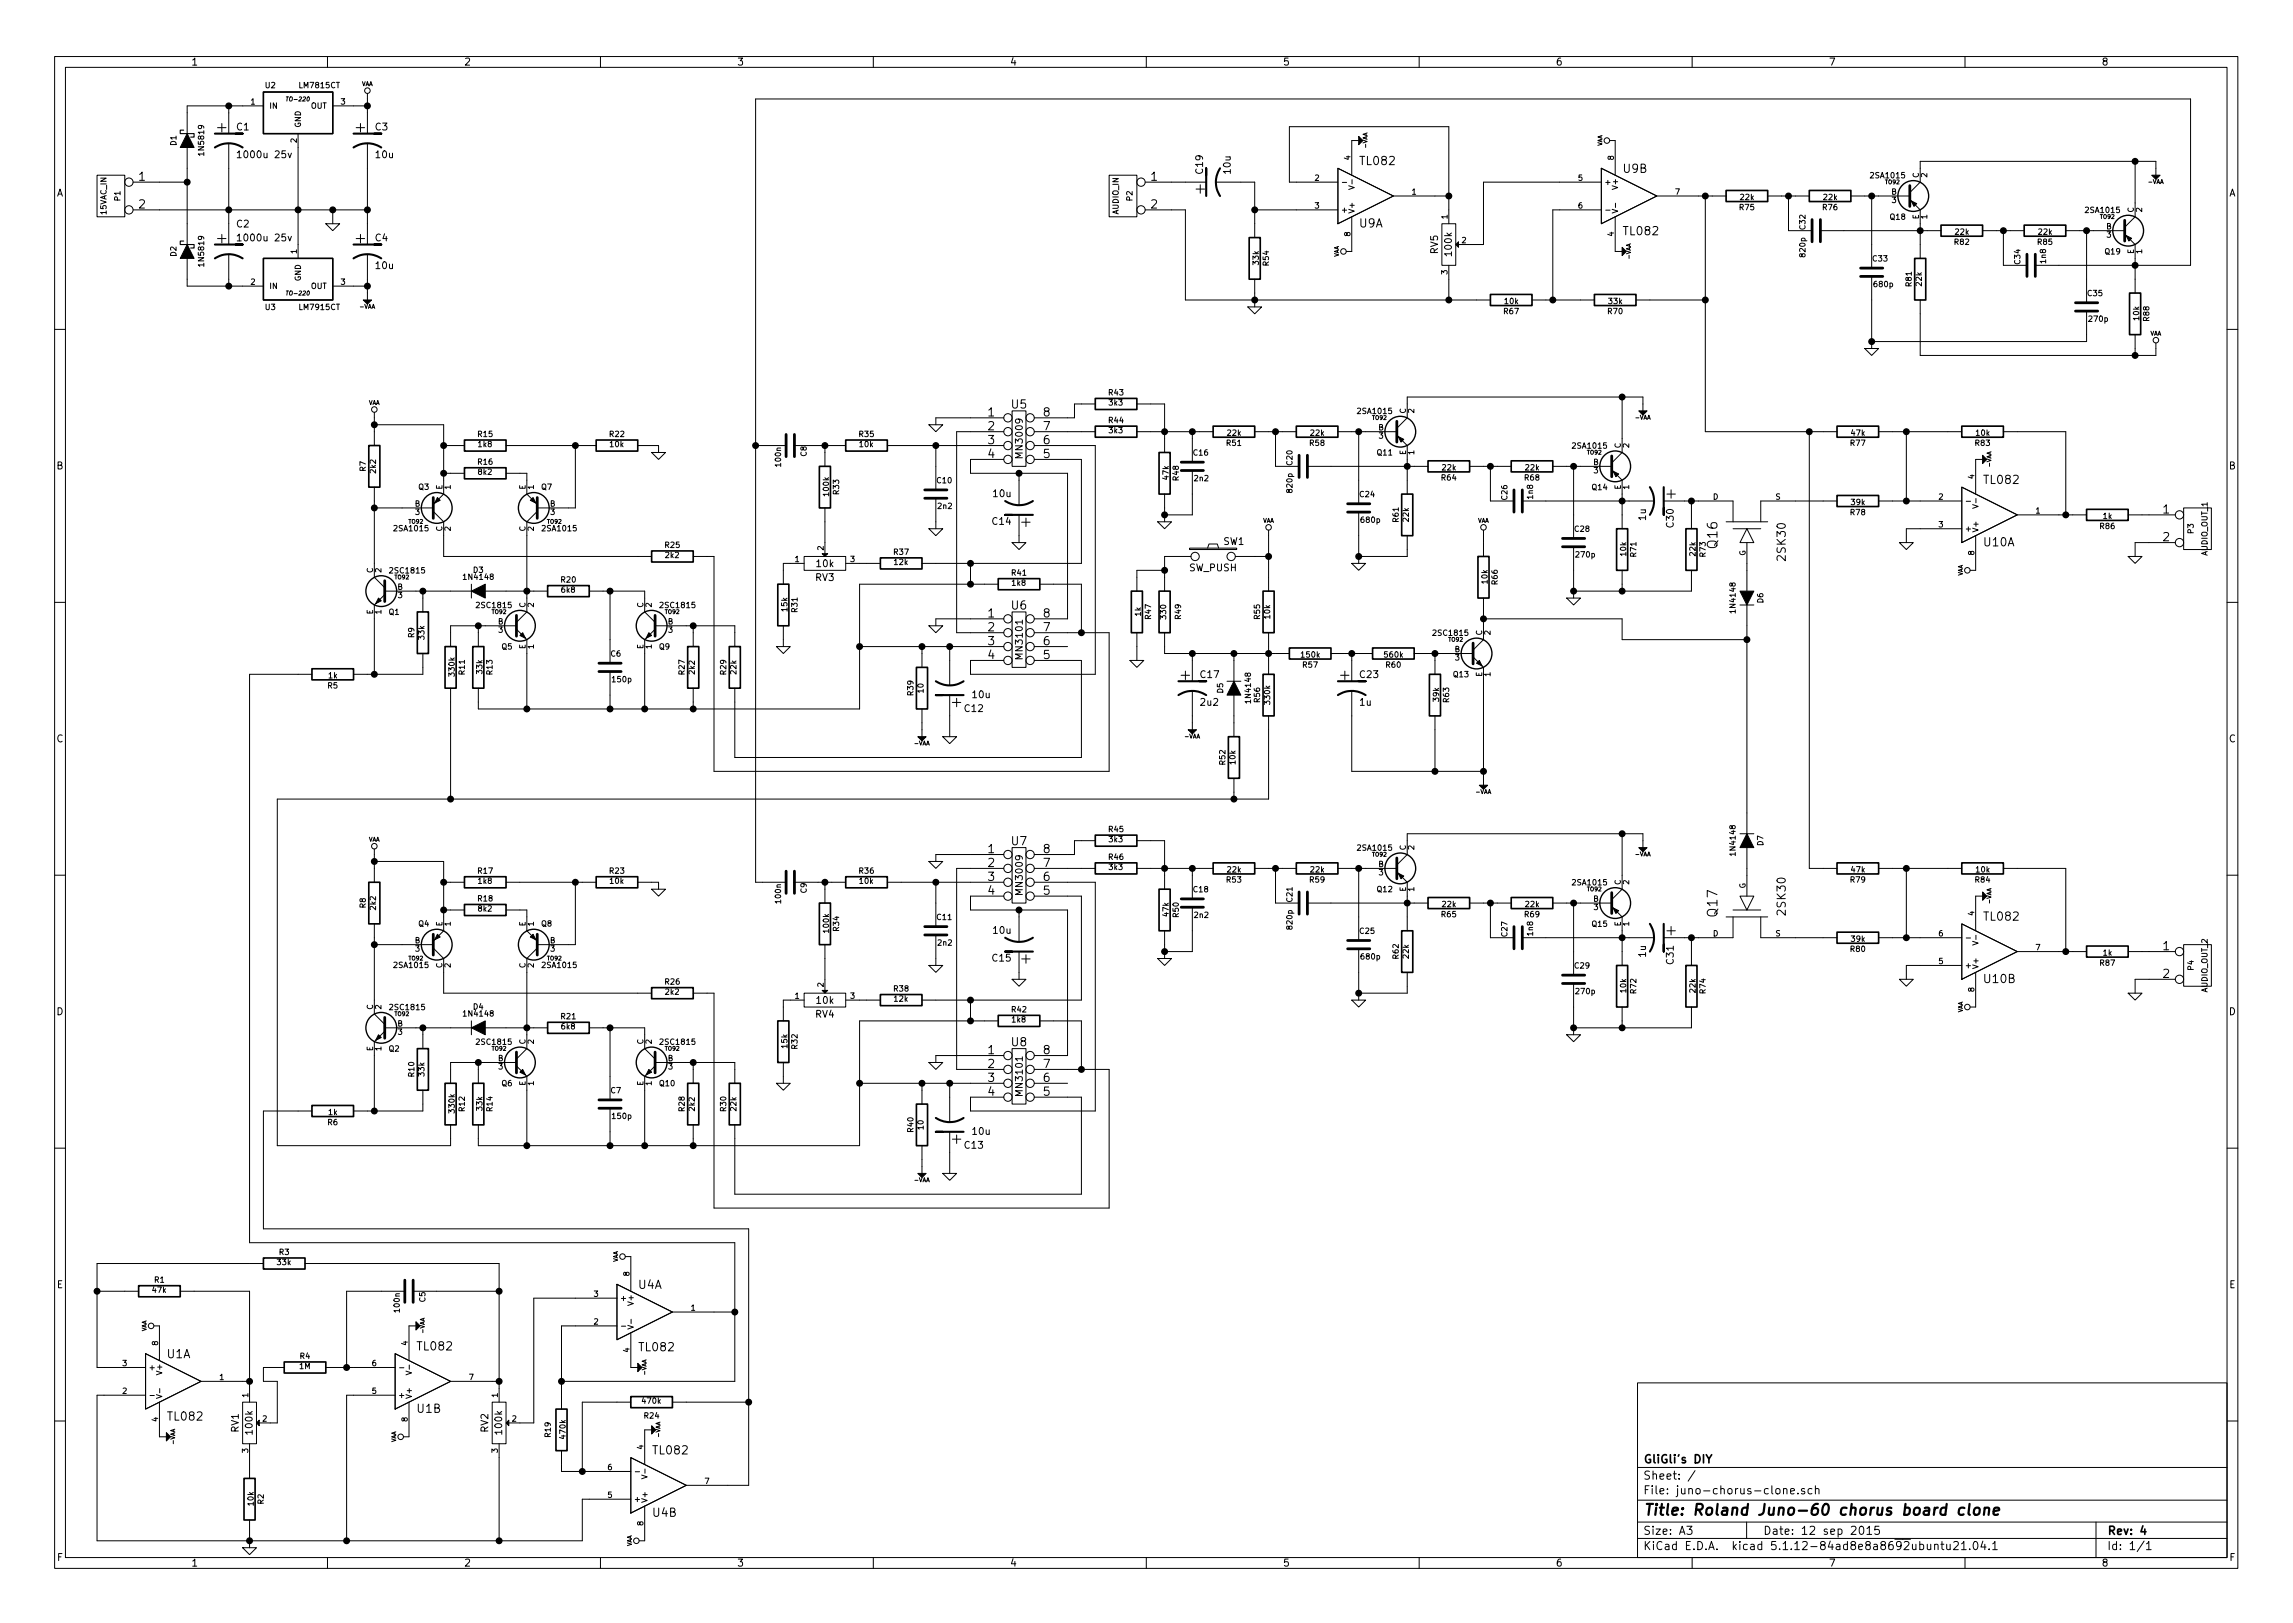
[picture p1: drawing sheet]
<svg xmlns="http://www.w3.org/2000/svg" width="297mm" height="210mm" viewBox="0 0 297 210" stroke-linecap="round" stroke-linejoin="round" font-family="sans-serif">
<defs><g id="words">
<g font-size="2">
<text x="28.2" y="17.2">+</text>
<text x="46.1" y="17.2">+</text>
<text x="156.1" y="25.1" transform="rotate(-90 156.1 25.1)">+</text>
<text x="28.2" y="31.5">+</text>
<text x="46.1" y="31.5">+</text>
<text x="217.1" y="64.6" transform="rotate(-90 217.1 64.6)">+</text>
<text x="132.3" y="68.3">+</text>
<text x="153" y="88.1">+</text>
<text x="173.6" y="88.1">+</text>
<text x="123.3" y="91.6">+</text>
<text x="132.3" y="124.9">+</text>
<text x="217.1" y="121.2" transform="rotate(-90 217.1 121.2)">+</text>
<text x="123.3" y="148.2">+</text>
<text x="212.8" y="196.3">Title: Roland Juno-60 chorus board clone</text>
</g>
<g font-size="1.8">
<text x="222.5" y="71" transform="rotate(-90 222.5 71)">Q16</text>
<text x="222.5" y="118.7" transform="rotate(-90 222.5 118.7)">Q17</text>
</g>
<g font-size="1.5">
<text x="18" y="23.4">1</text>
<text x="149.1" y="23.4">1</text>
<text x="176.3" y="21.4">TL082</text>
<text x="210.3" y="22.4">U9B</text>
<text x="18" y="27">2</text>
<text x="149.1" y="27">2</text>
<text x="176.1" y="29.5">U9A</text>
<text x="210.4" y="30.5">TL082</text>
<text x="128" y="53.9">1</text>
<text x="131.1" y="52.9">U5</text>
<text x="135.2" y="53.9">8</text>
<text x="128" y="55.7">2</text>
<text x="128" y="57.5">3</text>
<text x="128" y="59.3">4</text>
<text x="135.2" y="59.3">5</text>
<text x="135.2" y="57.5">6</text>
<text x="135.2" y="55.7">7</text>
<text x="257.1" y="62.7">TL082</text>
<text x="257" y="70.8">U10A</text>
<text x="280.2" y="66.5">1</text>
<text x="280.2" y="70.1">2</text>
<text x="231.3" y="72.5" transform="rotate(-90 231.3 72.5)">2SK30</text>
<text x="128" y="80">1</text>
<text x="128" y="81.8">2</text>
<text x="128" y="83.6">3</text>
<text x="131.1" y="79">U6</text>
<text x="135.2" y="83.6">6</text>
<text x="135.2" y="81.8">7</text>
<text x="135.2" y="80">8</text>
<text x="128" y="85.4">4</text>
<text x="135.2" y="85.4">5</text>
<text x="128" y="110.5">1</text>
<text x="128" y="112.3">2</text>
<text x="131.1" y="109.5">U7</text>
<text x="135.2" y="112.3">7</text>
<text x="135.2" y="110.5">8</text>
<text x="128" y="114.1">3</text>
<text x="128" y="115.9">4</text>
<text x="135.2" y="115.9">5</text>
<text x="135.2" y="114.1">6</text>
<text x="231.3" y="118.4" transform="rotate(-90 231.3 118.4)">2SK30</text>
<text x="257.1" y="119.3">TL082</text>
<text x="280.2" y="123.1">1</text>
<text x="257.1" y="127.4">U10B</text>
<text x="280.2" y="126.7">2</text>
<text x="128" y="136.6">1</text>
<text x="131.1" y="135.5">U8</text>
<text x="135.2" y="136.6">8</text>
<text x="128" y="138.4">2</text>
<text x="128" y="140.2">3</text>
<text x="128" y="142">4</text>
<text x="135.2" y="142">5</text>
<text x="135.2" y="140.2">6</text>
<text x="135.2" y="138.4">7</text>
<text x="82.7" y="167">U4A</text>
<text x="21.6" y="176">U1A</text>
<text x="54.1" y="174.9">TL082</text>
<text x="82.9" y="175.1">TL082</text>
<text x="21.8" y="184">TL082</text>
<text x="54.1" y="183">U1B</text>
<text x="84.7" y="188.4">TL082</text>
<text x="212.8" y="191.7">Sheet: /</text>
<text x="212.8" y="189.6">GliGli's DIY</text>
<text x="84.6" y="196.5">U4B</text>
<text x="212.8" y="193.6">File: juno-chorus-clone.sch</text>
<text x="212.8" y="200.8">KiCad E.D.A. kicad 5.1.12-84ad8e8a8692ubuntu21.04.1</text>
<text x="212.8" y="198.8">Size: A3</text>
<text x="228.4" y="198.8">Date: 12 sep 2015</text>
<text x="272.9" y="198.8">Rev: 4</text>
<text x="272.9" y="200.8">Id: 1/1</text>
</g>
<g font-size="1.3">
<text x="24.7" y="8.5">1</text>
<text x="60.1" y="8.5">2</text>
<text x="95.5" y="8.5">3</text>
<text x="130.8" y="8.5">4</text>
<text x="166.2" y="8.5">5</text>
<text x="201.5" y="8.5">6</text>
<text x="236.9" y="8.5">7</text>
<text x="272.2" y="8.5">8</text>
<text x="30.7" y="16.9">C1</text>
<text x="48.6" y="16.9">C3</text>
<text x="31.3" y="20.5">1000u 25v</text>
<text x="48.7" y="20.5">10u</text>
<text x="155.8" y="22.5" transform="rotate(-90 155.8 22.5)">C19</text>
<text x="159.4" y="22.5" transform="rotate(-90 159.4 22.5)">10u</text>
<text x="7.3" y="25.4">A</text>
<text x="30.7" y="29.5">C2</text>
<text x="288.7" y="25.4">A</text>
<text x="31.3" y="31.3">1000u 25v</text>
<text x="48.6" y="31.3">C4</text>
<text x="48.7" y="34.9">10u</text>
<text x="186.3" y="32.9" transform="rotate(-90 186.3 32.9)">RV5</text>
<text x="188.1" y="33.1" transform="rotate(-90 188.1 33.1)">100k</text>
<text x="132.5" y="59.2" transform="rotate(-90 132.5 59.2)">MN3009</text>
<text x="7.3" y="60.8">B</text>
<text x="128.7" y="64.4">10u</text>
<text x="288.7" y="60.8">B</text>
<text x="128.6" y="68">C14</text>
<text x="158.5" y="70.6">SW1</text>
<text x="213.2" y="67.4" transform="rotate(-90 213.2 67.4)">1u</text>
<text x="216.8" y="68.3" transform="rotate(-90 216.8 68.3)">C30</text>
<text x="105.7" y="75.3">RV3</text>
<text x="105.8" y="73.5">10k</text>
<text x="154.1" y="74">SW_PUSH</text>
<text x="132.5" y="85.2" transform="rotate(-90 132.5 85.2)">MN3101</text>
<text x="155.6" y="87.8">C17</text>
<text x="176.2" y="87.8">C23</text>
<text x="125" y="92.2">C12</text>
<text x="126" y="90.4">10u</text>
<text x="155.6" y="91.4">2u2</text>
<text x="176.2" y="91.4">1u</text>
<text x="7.3" y="96.2">C</text>
<text x="288.7" y="96.2">C</text>
<text x="132.5" y="115.7" transform="rotate(-90 132.5 115.7)">MN3009</text>
<text x="128.6" y="124.6">C15</text>
<text x="128.7" y="121">10u</text>
<text x="213.2" y="124" transform="rotate(-90 213.2 124)">1u</text>
<text x="216.8" y="124.9" transform="rotate(-90 216.8 124.9)">C31</text>
<text x="7.3" y="131.5">D</text>
<text x="105.7" y="131.8">RV4</text>
<text x="105.8" y="130">10k</text>
<text x="288.7" y="131.5">D</text>
<text x="132.5" y="141.8" transform="rotate(-90 132.5 141.8)">MN3101</text>
<text x="125" y="148.8">C13</text>
<text x="126" y="147">10u</text>
<text x="7.4" y="166.9">E</text>
<text x="288.8" y="166.9">E</text>
<text x="30.9" y="185.5" transform="rotate(-90 30.9 185.5)">RV1</text>
<text x="32.7" y="185.7" transform="rotate(-90 32.7 185.7)">100k</text>
<text x="63.3" y="185.5" transform="rotate(-90 63.3 185.5)">RV2</text>
<text x="65.1" y="185.7" transform="rotate(-90 65.1 185.7)">100k</text>
<text x="7.4" y="202.2">F</text>
<text x="24.7" y="202.9">1</text>
<text x="60.1" y="202.9">2</text>
<text x="95.5" y="202.9">3</text>
<text x="130.8" y="202.9">4</text>
<text x="166.2" y="202.9">5</text>
<text x="201.5" y="202.9">6</text>
<text x="236.9" y="202.9">7</text>
<text x="272.2" y="202.9">8</text>
<text x="288.8" y="202.2">F</text>
</g>
<g font-size="1">
<text x="34.4" y="11.4">U2</text>
<text x="38.9" y="11.4">LM7815CT</text>
<text x="32.5" y="13.5">1</text>
<text x="34.8" y="14.1">IN</text>
<text x="39" y="16.6" transform="rotate(-90 39 16.6)">GND</text>
<text x="40.3" y="14.1">OUT</text>
<text x="44.2" y="13.5">3</text>
<text x="22.8" y="18.8" transform="rotate(-90 22.8 18.8)">D1</text>
<text x="26.4" y="20" transform="rotate(-90 26.4 20)">1N5819</text>
<text x="38.4" y="18.5" transform="rotate(-90 38.4 18.5)">2</text>
<text x="170.4" y="23.4">2</text>
<text x="174.9" y="20.7" transform="rotate(-90 174.9 20.7)">4</text>
<text x="204.5" y="23.4">5</text>
<text x="207.8" y="24">+</text>
<text x="209.1" y="20.7" transform="rotate(-90 209.1 20.7)">8</text>
<text x="242.4" y="23.1">2SA1015</text>
<text x="248.6" y="23.1" transform="rotate(-90 248.6 23.1)">C</text>
<text x="249.6" y="23" transform="rotate(-90 249.6 23)">2</text>
<text x="13.8" y="27.8" transform="rotate(-90 13.8 27.8)">15VAC_IN</text>
<text x="15.6" y="26" transform="rotate(-90 15.6 26)">P1</text>
<text x="144.9" y="27.8" transform="rotate(-90 144.9 27.8)">AUDIO_IN</text>
<text x="146.7" y="26" transform="rotate(-90 146.7 26)">P2</text>
<text x="170.4" y="27">3</text>
<text x="173.7" y="27.5">+</text>
<text x="175.5" y="27.7" transform="rotate(-90 175.5 27.7)">V+</text>
<text x="182.9" y="25.2">1</text>
<text x="187.5" y="28.4" transform="rotate(-90 187.5 28.4)">1</text>
<text x="204.5" y="27">6</text>
<text x="209.6" y="24.3" transform="rotate(-90 209.6 24.3)">V+</text>
<text x="217" y="25.2">7</text>
<text x="225.4" y="27.2">R75</text>
<text x="225.5" y="25.9">22k</text>
<text x="233.9" y="29.7" transform="rotate(-90 233.9 29.7)">C32</text>
<text x="236.2" y="27.2">R76</text>
<text x="236.3" y="25.9">22k</text>
<text x="244.9" y="28.5">Q18</text>
<text x="245" y="25.2">B</text>
<text x="245.1" y="26.3">3</text>
<text x="248.6" y="28.4" transform="rotate(-90 248.6 28.4)">E</text>
<text x="249.6" y="28.4" transform="rotate(-90 249.6 28.4)">1</text>
<text x="270.3" y="27.6">2SA1015</text>
<text x="272.8" y="29.7">B</text>
<text x="276.4" y="27.5" transform="rotate(-90 276.4 27.5)">C</text>
<text x="277.5" y="27.5" transform="rotate(-90 277.5 27.5)">2</text>
<text x="22.8" y="33.2" transform="rotate(-90 22.8 33.2)">D2</text>
<text x="26.4" y="34.3" transform="rotate(-90 26.4 34.3)">1N5819</text>
<text x="38.4" y="32.8" transform="rotate(-90 38.4 32.8)">1</text>
<text x="163.1" y="34.3" transform="rotate(-90 163.1 34.3)">33k</text>
<text x="164.4" y="34.4" transform="rotate(-90 164.4 34.4)">R54</text>
<text x="174.9" y="30.6" transform="rotate(-90 174.9 30.6)">8</text>
<text x="187.5" y="35.5" transform="rotate(-90 187.5 35.5)">3</text>
<text x="189.4" y="31.5">2</text>
<text x="209.1" y="30.6" transform="rotate(-90 209.1 30.6)">4</text>
<text x="233.9" y="33.2" transform="rotate(-90 233.9 33.2)">820p</text>
<text x="242.6" y="33.9">C33</text>
<text x="253.2" y="31.7">R82</text>
<text x="253.3" y="30.4">22k</text>
<text x="261.7" y="34.2" transform="rotate(-90 261.7 34.2)">C34</text>
<text x="264" y="31.7">R85</text>
<text x="264.1" y="30.4">22k</text>
<text x="265" y="34.1" transform="rotate(-90 265 34.1)">1n8</text>
<text x="272.7" y="33">Q19</text>
<text x="272.9" y="30.8">3</text>
<text x="276.4" y="32.9" transform="rotate(-90 276.4 32.9)">E</text>
<text x="277.5" y="32.8" transform="rotate(-90 277.5 32.8)">1</text>
<text x="32.5" y="36.9">2</text>
<text x="34.4" y="40.2">U3</text>
<text x="34.8" y="37.4">IN</text>
<text x="38.9" y="40.2">LM7915CT</text>
<text x="39" y="36.4" transform="rotate(-90 39 36.4)">GND</text>
<text x="40.3" y="37.4">OUT</text>
<text x="44.2" y="36.9">3</text>
<text x="194.8" y="40.7">R67</text>
<text x="195" y="39.4">10k</text>
<text x="208.3" y="40.7">R70</text>
<text x="208.4" y="39.4">33k</text>
<text x="242.8" y="37.2">680p</text>
<text x="247.6" y="37.1" transform="rotate(-90 247.6 37.1)">R81</text>
<text x="248.9" y="37" transform="rotate(-90 248.9 37)">22k</text>
<text x="270.5" y="38.4">C35</text>
<text x="270.7" y="41.7">270p</text>
<text x="277.1" y="41.4" transform="rotate(-90 277.1 41.4)">10k</text>
<text x="278.4" y="41.6" transform="rotate(-90 278.4 41.6)">R88</text>
<text x="143.7" y="51.2">R43</text>
<text x="143.7" y="52.5">3k3</text>
<text x="176" y="53.6">2SA1015</text>
<text x="182.1" y="53.6" transform="rotate(-90 182.1 53.6)">C</text>
<text x="183.2" y="53.5" transform="rotate(-90 183.2 53.5)">2</text>
<text x="61.9" y="56.6">R15</text>
<text x="62" y="57.9">1k8</text>
<text x="79" y="56.6">R22</text>
<text x="79.1" y="57.9">10k</text>
<text x="104.5" y="59.1" transform="rotate(-90 104.5 59.1)">C8</text>
<text x="111.3" y="56.6">R35</text>
<text x="111.4" y="57.9">10k</text>
<text x="143.7" y="54.8">R44</text>
<text x="143.7" y="56.1">3k3</text>
<text x="154.6" y="59">C16</text>
<text x="158.9" y="57.8">R51</text>
<text x="159" y="56.4">22k</text>
<text x="169.7" y="57.8">R58</text>
<text x="169.8" y="56.4">22k</text>
<text x="178.5" y="59">Q11</text>
<text x="178.6" y="55.7">B</text>
<text x="178.6" y="56.8">3</text>
<text x="182.1" y="58.9" transform="rotate(-90 182.1 58.9)">E</text>
<text x="183.2" y="58.9" transform="rotate(-90 183.2 58.9)">1</text>
<text x="203.8" y="58.1">2SA1015</text>
<text x="210" y="58.1" transform="rotate(-90 210 58.1)">C</text>
<text x="211" y="58" transform="rotate(-90 211 58)">2</text>
<text x="239.7" y="57.8">R77</text>
<text x="239.9" y="56.4">47k</text>
<text x="255.9" y="57.8">R83</text>
<text x="256" y="56.4">10k</text>
<text x="47.4" y="61" transform="rotate(-90 47.4 61)">R7</text>
<text x="48.7" y="61.3" transform="rotate(-90 48.7 61.3)">2k2</text>
<text x="53.7" y="65.6">B</text>
<text x="54.2" y="63.4">Q3</text>
<text x="57.3" y="63.4" transform="rotate(-90 57.3 63.4)">E</text>
<text x="58.4" y="63.4" transform="rotate(-90 58.4 63.4)">1</text>
<text x="61.9" y="60.2">R16</text>
<text x="62" y="61.5">8k2</text>
<text x="68.1" y="63.4" transform="rotate(-90 68.1 63.4)">E</text>
<text x="69.1" y="63.4" transform="rotate(-90 69.1 63.4)">1</text>
<text x="70.2" y="63.4">Q7</text>
<text x="71.2" y="65.6">B</text>
<text x="101.2" y="60.4" transform="rotate(-90 101.2 60.4)">100n</text>
<text x="107.4" y="64.2" transform="rotate(-90 107.4 64.2)">100k</text>
<text x="108.7" y="64" transform="rotate(-90 108.7 64)">R33</text>
<text x="121.4" y="62.6">C10</text>
<text x="121.5" y="65.9">2n2</text>
<text x="151.4" y="62.1" transform="rotate(-90 151.4 62.1)">47k</text>
<text x="152.7" y="62.2" transform="rotate(-90 152.7 62.2)">R48</text>
<text x="154.8" y="62.3">2n2</text>
<text x="167.4" y="63.7" transform="rotate(-90 167.4 63.7)">820p</text>
<text x="167.4" y="60.2" transform="rotate(-90 167.4 60.2)">C20</text>
<text x="176.2" y="64.4">C24</text>
<text x="186.8" y="62.2">R64</text>
<text x="186.9" y="60.9">22k</text>
<text x="195.3" y="64.7" transform="rotate(-90 195.3 64.7)">C26</text>
<text x="197.5" y="62.2">R68</text>
<text x="197.7" y="60.9">22k</text>
<text x="198.6" y="64.6" transform="rotate(-90 198.6 64.6)">1n8</text>
<text x="206.3" y="63.5">Q14</text>
<text x="206.4" y="60.2">B</text>
<text x="206.5" y="61.3">3</text>
<text x="210" y="63.4" transform="rotate(-90 210 63.4)">E</text>
<text x="211" y="63.4" transform="rotate(-90 211 63.4)">1</text>
<text x="221.9" y="64.7">D</text>
<text x="230" y="64.7">S</text>
<text x="239.9" y="65.4">39k</text>
<text x="251.2" y="64.7">2</text>
<text x="255.8" y="62" transform="rotate(-90 255.8 62)">4</text>
<text x="51.2" y="68.8">2SA1015</text>
<text x="53.8" y="66.7">3</text>
<text x="57.3" y="68.9" transform="rotate(-90 57.3 68.9)">C</text>
<text x="58.4" y="68.8" transform="rotate(-90 58.4 68.8)">2</text>
<text x="68.1" y="68.9" transform="rotate(-90 68.1 68.9)">C</text>
<text x="69.1" y="68.8" transform="rotate(-90 69.1 68.8)">2</text>
<text x="70.4" y="68.8">2SA1015</text>
<text x="71.3" y="66.7">3</text>
<text x="86.2" y="71">R25</text>
<text x="106.7" y="71.3" transform="rotate(-90 106.7 71.3)">2</text>
<text x="115.8" y="71.9">R37</text>
<text x="176.4" y="67.7">680p</text>
<text x="181.2" y="67.6" transform="rotate(-90 181.2 67.6)">R61</text>
<text x="182.5" y="67.5" transform="rotate(-90 182.5 67.5)">22k</text>
<text x="204" y="68.9">C28</text>
<text x="210.7" y="72" transform="rotate(-90 210.7 72)">10k</text>
<text x="219.6" y="72" transform="rotate(-90 219.6 72)">22k</text>
<text x="239.7" y="66.7">R78</text>
<text x="251.2" y="68.3">3</text>
<text x="254.5" y="68.9">+</text>
<text x="255.8" y="71.9" transform="rotate(-90 255.8 71.9)">8</text>
<text x="256.3" y="69" transform="rotate(-90 256.3 69)">V+</text>
<text x="263.7" y="66.5">1</text>
<text x="272.1" y="68.5">R86</text>
<text x="272.5" y="67.2">1k</text>
<text x="284.2" y="69.1" transform="rotate(-90 284.2 69.1)">P3</text>
<text x="286" y="72" transform="rotate(-90 286 72)">AUDIO_OUT_1</text>
<text x="48.3" y="74.2" transform="rotate(-90 48.3 74.2)">C</text>
<text x="49.4" y="74.2" transform="rotate(-90 49.4 74.2)">2</text>
<text x="50.7" y="74.3">2SC1815</text>
<text x="51.5" y="76.4">B</text>
<text x="51.6" y="77.5">3</text>
<text x="60.2" y="75.1">1N4148</text>
<text x="61.3" y="74.2">D3</text>
<text x="72.7" y="75.5">R20</text>
<text x="72.8" y="76.8">6k8</text>
<text x="86.2" y="72.3">2k2</text>
<text x="103" y="72.8">1</text>
<text x="110.2" y="72.8">3</text>
<text x="115.9" y="73.2">12k</text>
<text x="131.1" y="74.6">R41</text>
<text x="131.1" y="75.9">1k8</text>
<text x="192.7" y="75.6" transform="rotate(-90 192.7 75.6)">10k</text>
<text x="194" y="75.7" transform="rotate(-90 194 75.7)">R66</text>
<text x="204.2" y="72.2">270p</text>
<text x="212" y="72.1" transform="rotate(-90 212 72.1)">R71</text>
<text x="220.9" y="72.1" transform="rotate(-90 220.9 72.1)">R73</text>
<text x="226.1" y="72" transform="rotate(-90 226.1 72)">G</text>
<text x="48.3" y="79.6" transform="rotate(-90 48.3 79.6)">E</text>
<text x="49.4" y="79.5" transform="rotate(-90 49.4 79.5)">1</text>
<text x="50.4" y="79.6">Q1</text>
<text x="53.7" y="82.6" transform="rotate(-90 53.7 82.6)">R9</text>
<text x="55" y="82.8" transform="rotate(-90 55 82.8)">33k</text>
<text x="61.9" y="78.8">2SC1815</text>
<text x="64.5" y="80.9">B</text>
<text x="64.6" y="82">3</text>
<text x="68.1" y="78.7" transform="rotate(-90 68.1 78.7)">C</text>
<text x="69.1" y="78.6" transform="rotate(-90 69.1 78.6)">2</text>
<text x="83.3" y="78.7" transform="rotate(-90 83.3 78.7)">C</text>
<text x="84.4" y="78.6" transform="rotate(-90 84.4 78.6)">2</text>
<text x="85.7" y="78.8">2SC1815</text>
<text x="86.5" y="80.9">B</text>
<text x="86.6" y="82">3</text>
<text x="102" y="79.2" transform="rotate(-90 102 79.2)">15k</text>
<text x="103.3" y="79.3" transform="rotate(-90 103.3 79.3)">R31</text>
<text x="147.8" y="79.8" transform="rotate(-90 147.8 79.8)">1k</text>
<text x="149.1" y="80.2" transform="rotate(-90 149.1 80.2)">R47</text>
<text x="151.1" y="80.1" transform="rotate(-90 151.1 80.1)">330</text>
<text x="153" y="80.2" transform="rotate(-90 153 80.2)">R49</text>
<text x="163.2" y="80.2" transform="rotate(-90 163.2 80.2)">R55</text>
<text x="164.5" y="80.1" transform="rotate(-90 164.5 80.1)">10k</text>
<text x="185.8" y="82.4">2SC1815</text>
<text x="192" y="82.3" transform="rotate(-90 192 82.3)">C</text>
<text x="193.1" y="82.2" transform="rotate(-90 193.1 82.2)">2</text>
<text x="224.8" y="79.2" transform="rotate(-90 224.8 79.2)">1N4148</text>
<text x="228.4" y="78.1" transform="rotate(-90 228.4 78.1)">D6</text>
<text x="42.5" y="89.2">R5</text>
<text x="42.6" y="87.9">1k</text>
<text x="58.9" y="87.5" transform="rotate(-90 58.9 87.5)">330k</text>
<text x="60.2" y="87.4" transform="rotate(-90 60.2 87.4)">R11</text>
<text x="62.5" y="87.2" transform="rotate(-90 62.5 87.2)">33k</text>
<text x="63.8" y="87.4" transform="rotate(-90 63.8 87.4)">R13</text>
<text x="65" y="84.1">Q5</text>
<text x="68.1" y="84.1" transform="rotate(-90 68.1 84.1)">E</text>
<text x="69.1" y="84" transform="rotate(-90 69.1 84)">1</text>
<text x="79.1" y="85.1">C6</text>
<text x="79.4" y="88.4">150p</text>
<text x="83.3" y="84.1" transform="rotate(-90 83.3 84.1)">E</text>
<text x="84.4" y="84" transform="rotate(-90 84.4 84)">1</text>
<text x="85.4" y="84.1">Q9</text>
<text x="88.7" y="87.4" transform="rotate(-90 88.7 87.4)">R27</text>
<text x="90" y="87.3" transform="rotate(-90 90 87.3)">2k2</text>
<text x="94.1" y="87.4" transform="rotate(-90 94.1 87.4)">R29</text>
<text x="95.4" y="87.3" transform="rotate(-90 95.4 87.3)">22k</text>
<text x="119.6" y="89.7" transform="rotate(-90 119.6 89.7)">10</text>
<text x="158.4" y="89.8" transform="rotate(-90 158.4 89.8)">D5</text>
<text x="168.6" y="85.2">150k</text>
<text x="168.8" y="86.5">R57</text>
<text x="179.4" y="85.2">560k</text>
<text x="179.6" y="86.5">R60</text>
<text x="188.3" y="87.7">Q13</text>
<text x="188.4" y="84.5">B</text>
<text x="188.5" y="85.6">3</text>
<text x="192" y="87.7" transform="rotate(-90 192 87.7)">E</text>
<text x="193.1" y="87.6" transform="rotate(-90 193.1 87.6)">1</text>
<text x="118.3" y="90.1" transform="rotate(-90 118.3 90.1)">R39</text>
<text x="162" y="90.9" transform="rotate(-90 162 90.9)">1N4148</text>
<text x="163.2" y="91" transform="rotate(-90 163.2 91)">R56</text>
<text x="164.5" y="91.2" transform="rotate(-90 164.5 91.2)">330k</text>
<text x="186.4" y="90.8" transform="rotate(-90 186.4 90.8)">39k</text>
<text x="187.7" y="91" transform="rotate(-90 187.7 91)">R63</text>
<text x="158.7" y="99" transform="rotate(-90 158.7 99)">R52</text>
<text x="160" y="99" transform="rotate(-90 160 99)">10k</text>
<text x="143.7" y="107.8">R45</text>
<text x="61.9" y="113.2">R17</text>
<text x="79" y="113.2">R23</text>
<text x="111.3" y="113.2">R36</text>
<text x="143.7" y="111.4">R46</text>
<text x="143.7" y="109.1">3k3</text>
<text x="143.7" y="112.7">3k3</text>
<text x="159" y="113">22k</text>
<text x="169.8" y="113">22k</text>
<text x="176" y="110.2">2SA1015</text>
<text x="178.6" y="112.3">B</text>
<text x="178.6" y="113.4">3</text>
<text x="182.1" y="110.2" transform="rotate(-90 182.1 110.2)">C</text>
<text x="183.2" y="110.1" transform="rotate(-90 183.2 110.1)">2</text>
<text x="224.8" y="110.6" transform="rotate(-90 224.8 110.6)">1N4148</text>
<text x="228.4" y="109.5" transform="rotate(-90 228.4 109.5)">D7</text>
<text x="239.9" y="113">47k</text>
<text x="256" y="113">10k</text>
<text x="47.4" y="117.6" transform="rotate(-90 47.4 117.6)">R8</text>
<text x="48.7" y="117.8" transform="rotate(-90 48.7 117.8)">2k2</text>
<text x="58.4" y="120" transform="rotate(-90 58.4 120)">1</text>
<text x="61.9" y="116.8">R18</text>
<text x="62" y="118.1">8k2</text>
<text x="62" y="114.5">1k8</text>
<text x="69.1" y="120" transform="rotate(-90 69.1 120)">1</text>
<text x="79.1" y="114.5">10k</text>
<text x="101.2" y="116.9" transform="rotate(-90 101.2 116.9)">100n</text>
<text x="104.5" y="115.7" transform="rotate(-90 104.5 115.7)">C9</text>
<text x="111.4" y="114.5">10k</text>
<text x="121.4" y="119.2">C11</text>
<text x="151.4" y="118.7" transform="rotate(-90 151.4 118.7)">47k</text>
<text x="152.7" y="118.8" transform="rotate(-90 152.7 118.8)">R50</text>
<text x="154.6" y="115.6">C18</text>
<text x="154.8" y="118.9">2n2</text>
<text x="158.9" y="114.3">R53</text>
<text x="167.4" y="116.8" transform="rotate(-90 167.4 116.8)">C21</text>
<text x="169.7" y="114.3">R59</text>
<text x="178.5" y="115.6">Q12</text>
<text x="182.1" y="115.5" transform="rotate(-90 182.1 115.5)">E</text>
<text x="183.2" y="115.5" transform="rotate(-90 183.2 115.5)">1</text>
<text x="186.8" y="118.8">R65</text>
<text x="186.9" y="117.5">22k</text>
<text x="197.5" y="118.8">R69</text>
<text x="197.7" y="117.5">22k</text>
<text x="203.8" y="114.7">2SA1015</text>
<text x="206.4" y="116.8">B</text>
<text x="206.5" y="117.9">3</text>
<text x="210" y="114.7" transform="rotate(-90 210 114.7)">C</text>
<text x="211" y="120" transform="rotate(-90 211 120)">1</text>
<text x="211" y="114.6" transform="rotate(-90 211 114.6)">2</text>
<text x="226.1" y="115.1" transform="rotate(-90 226.1 115.1)">G</text>
<text x="239.7" y="114.3">R79</text>
<text x="255.8" y="118.6" transform="rotate(-90 255.8 118.6)">4</text>
<text x="255.9" y="114.3">R84</text>
<text x="51.2" y="125.4">2SA1015</text>
<text x="53.7" y="122.2">B</text>
<text x="53.8" y="123.3">3</text>
<text x="54.2" y="120">Q4</text>
<text x="57.3" y="125.4" transform="rotate(-90 57.3 125.4)">C</text>
<text x="57.3" y="120" transform="rotate(-90 57.3 120)">E</text>
<text x="58.4" y="125.3" transform="rotate(-90 58.4 125.3)">2</text>
<text x="68.1" y="125.4" transform="rotate(-90 68.1 125.4)">C</text>
<text x="68.1" y="120" transform="rotate(-90 68.1 120)">E</text>
<text x="69.1" y="125.3" transform="rotate(-90 69.1 125.3)">2</text>
<text x="70.2" y="120">Q8</text>
<text x="70.4" y="125.4">2SA1015</text>
<text x="71.2" y="122.2">B</text>
<text x="71.3" y="123.3">3</text>
<text x="107.4" y="120.8" transform="rotate(-90 107.4 120.8)">100k</text>
<text x="108.7" y="120.6" transform="rotate(-90 108.7 120.6)">R34</text>
<text x="121.5" y="122.5">2n2</text>
<text x="167.4" y="120.3" transform="rotate(-90 167.4 120.3)">820p</text>
<text x="176.2" y="121">C25</text>
<text x="176.4" y="124.3">680p</text>
<text x="181.2" y="124.2" transform="rotate(-90 181.2 124.2)">R62</text>
<text x="182.5" y="124.1" transform="rotate(-90 182.5 124.1)">22k</text>
<text x="195.3" y="121.3" transform="rotate(-90 195.3 121.3)">C27</text>
<text x="198.6" y="121.2" transform="rotate(-90 198.6 121.2)">1n8</text>
<text x="204" y="125.5">C29</text>
<text x="206.3" y="120.1">Q15</text>
<text x="210" y="120" transform="rotate(-90 210 120)">E</text>
<text x="221.9" y="121.3">D</text>
<text x="230" y="121.3">S</text>
<text x="239.7" y="123.3">R80</text>
<text x="239.9" y="122">39k</text>
<text x="251.2" y="124.9">5</text>
<text x="251.2" y="121.3">6</text>
<text x="254.5" y="125.4">+</text>
<text x="256.3" y="125.6" transform="rotate(-90 256.3 125.6)">V+</text>
<text x="263.7" y="123.1">7</text>
<text x="272.1" y="125.1">R87</text>
<text x="272.5" y="123.8">1k</text>
<text x="284.2" y="125.7" transform="rotate(-90 284.2 125.7)">P4</text>
<text x="48.3" y="130.8" transform="rotate(-90 48.3 130.8)">C</text>
<text x="49.4" y="130.7" transform="rotate(-90 49.4 130.7)">2</text>
<text x="50.7" y="130.9">2SC1815</text>
<text x="60.2" y="131.7">1N4148</text>
<text x="61.3" y="130.8">D4</text>
<text x="86.2" y="127.5">R26</text>
<text x="86.2" y="128.9">2k2</text>
<text x="103" y="129.4">1</text>
<text x="106.7" y="127.9" transform="rotate(-90 106.7 127.9)">2</text>
<text x="110.2" y="129.4">3</text>
<text x="115.8" y="128.4">R38</text>
<text x="115.9" y="129.8">12k</text>
<text x="131.1" y="131.1">R42</text>
<text x="204.2" y="128.8">270p</text>
<text x="210.7" y="128.6" transform="rotate(-90 210.7 128.6)">10k</text>
<text x="212" y="128.7" transform="rotate(-90 212 128.7)">R72</text>
<text x="219.6" y="128.6" transform="rotate(-90 219.6 128.6)">22k</text>
<text x="220.9" y="128.7" transform="rotate(-90 220.9 128.7)">R74</text>
<text x="255.8" y="128.5" transform="rotate(-90 255.8 128.5)">8</text>
<text x="286" y="128.6" transform="rotate(-90 286 128.6)">AUDIO_OUT_2</text>
<text x="48.3" y="136.2" transform="rotate(-90 48.3 136.2)">E</text>
<text x="49.4" y="136.1" transform="rotate(-90 49.4 136.1)">1</text>
<text x="50.4" y="136.2">Q2</text>
<text x="51.5" y="133">B</text>
<text x="51.6" y="134.1">3</text>
<text x="61.9" y="135.3">2SC1815</text>
<text x="64.5" y="137.5">B</text>
<text x="68.1" y="135.3" transform="rotate(-90 68.1 135.3)">C</text>
<text x="69.1" y="135.2" transform="rotate(-90 69.1 135.2)">2</text>
<text x="72.7" y="132">R21</text>
<text x="72.8" y="133.4">6k8</text>
<text x="83.3" y="135.3" transform="rotate(-90 83.3 135.3)">C</text>
<text x="84.4" y="135.2" transform="rotate(-90 84.4 135.2)">2</text>
<text x="85.7" y="135.3">2SC1815</text>
<text x="86.5" y="137.5">B</text>
<text x="102" y="135.7" transform="rotate(-90 102 135.7)">15k</text>
<text x="103.3" y="135.9" transform="rotate(-90 103.3 135.9)">R32</text>
<text x="131.1" y="132.5">1k8</text>
<text x="53.7" y="139.5" transform="rotate(-90 53.7 139.5)">R10</text>
<text x="55" y="139.4" transform="rotate(-90 55 139.4)">33k</text>
<text x="60.2" y="143.9" transform="rotate(-90 60.2 143.9)">R12</text>
<text x="62.5" y="143.8" transform="rotate(-90 62.5 143.8)">33k</text>
<text x="63.8" y="143.9" transform="rotate(-90 63.8 143.9)">R14</text>
<text x="64.6" y="138.5">3</text>
<text x="65" y="140.7">Q6</text>
<text x="68.1" y="140.7" transform="rotate(-90 68.1 140.7)">E</text>
<text x="69.1" y="140.6" transform="rotate(-90 69.1 140.6)">1</text>
<text x="79.1" y="141.6">C7</text>
<text x="83.3" y="140.7" transform="rotate(-90 83.3 140.7)">E</text>
<text x="84.4" y="140.6" transform="rotate(-90 84.4 140.6)">1</text>
<text x="85.5" y="140.7">Q10</text>
<text x="86.6" y="138.5">3</text>
<text x="88.7" y="143.9" transform="rotate(-90 88.7 143.9)">R28</text>
<text x="90" y="143.9" transform="rotate(-90 90 143.9)">2k2</text>
<text x="94.1" y="143.9" transform="rotate(-90 94.1 143.9)">R30</text>
<text x="95.4" y="143.9" transform="rotate(-90 95.4 143.9)">22k</text>
<text x="42.5" y="145.8">R6</text>
<text x="42.6" y="144.4">1k</text>
<text x="58.9" y="144.1" transform="rotate(-90 58.9 144.1)">330k</text>
<text x="79.4" y="145">150p</text>
<text x="118.3" y="146.6" transform="rotate(-90 118.3 146.6)">R40</text>
<text x="119.6" y="146.3" transform="rotate(-90 119.6 146.3)">10</text>
<text x="19.8" y="167.5">47k</text>
<text x="20" y="166.2">R1</text>
<text x="36" y="163.9">33k</text>
<text x="36.2" y="162.6">R3</text>
<text x="77" y="168">3</text>
<text x="81.5" y="165.3" transform="rotate(-90 81.5 165.3)">8</text>
<text x="51.8" y="169.9" transform="rotate(-90 51.8 169.9)">100n</text>
<text x="55.1" y="168.7" transform="rotate(-90 55.1 168.7)">C5</text>
<text x="77" y="171.6">2</text>
<text x="80.3" y="168.5">+</text>
<text x="82.1" y="168.9" transform="rotate(-90 82.1 168.9)">V+</text>
<text x="89.5" y="169.8">1</text>
<text x="15.9" y="177">3</text>
<text x="19.2" y="177.5">+</text>
<text x="20.5" y="174.3" transform="rotate(-90 20.5 174.3)">8</text>
<text x="21" y="177.9" transform="rotate(-90 21 177.9)">V+</text>
<text x="28.5" y="178.8">1</text>
<text x="38.8" y="177.4">1M</text>
<text x="38.9" y="176">R4</text>
<text x="48.2" y="177">6</text>
<text x="52.8" y="174.3" transform="rotate(-90 52.8 174.3)">4</text>
<text x="60.8" y="178.8">7</text>
<text x="81.5" y="175.2" transform="rotate(-90 81.5 175.2)">4</text>
<text x="15.9" y="180.6">2</text>
<text x="20.5" y="184.2" transform="rotate(-90 20.5 184.2)">4</text>
<text x="32.1" y="181" transform="rotate(-90 32.1 181)">1</text>
<text x="34" y="184.2">2</text>
<text x="48.2" y="180.6">5</text>
<text x="51.5" y="181.1">+</text>
<text x="52.8" y="184.2" transform="rotate(-90 52.8 184.2)">8</text>
<text x="53.3" y="181.3" transform="rotate(-90 53.3 181.3)">V+</text>
<text x="64.5" y="181" transform="rotate(-90 64.5 181)">1</text>
<text x="66.4" y="184.2">2</text>
<text x="83.3" y="181.8">470k</text>
<text x="83.5" y="183.8">R24</text>
<text x="32.1" y="188.2" transform="rotate(-90 32.1 188.2)">3</text>
<text x="64.5" y="188.2" transform="rotate(-90 64.5 188.2)">3</text>
<text x="71.3" y="186.2" transform="rotate(-90 71.3 186.2)">R19</text>
<text x="73.3" y="186.3" transform="rotate(-90 73.3 186.3)">470k</text>
<text x="78.8" y="190.4">6</text>
<text x="83.3" y="187.8" transform="rotate(-90 83.3 187.8)">4</text>
<text x="32.8" y="195" transform="rotate(-90 32.8 195)">10k</text>
<text x="34.2" y="194.8" transform="rotate(-90 34.2 194.8)">R2</text>
<text x="78.8" y="194">5</text>
<text x="82.1" y="194.6">+</text>
<text x="83.3" y="197.6" transform="rotate(-90 83.3 197.6)">8</text>
<text x="83.9" y="194.8" transform="rotate(-90 83.9 194.8)">V+</text>
<text x="91.3" y="192.2">7</text>
</g>
<g font-size=".8">
<text x="46.8" y="11.2">VAA</text>
<text x="37.3" y="13.1">TO-220</text>
<text x="177.1" y="19.1" transform="rotate(-90 177.1 19.1)">-VAA</text>
<text x="207.6" y="19" transform="rotate(-90 207.6 19)">VAA</text>
<text x="278.3" y="23.8">-VAA</text>
<text x="173.4" y="33.4" transform="rotate(-90 173.4 33.4)">VAA</text>
<text x="211.3" y="33.5" transform="rotate(-90 211.3 33.5)">-VAA</text>
<text x="37.3" y="38.3">TO-220</text>
<text x="46.7" y="40">-VAA</text>
<text x="278.5" y="43.5">VAA</text>
<text x="47.7" y="52.5">VAA</text>
<text x="211.9" y="54.4">-VAA</text>
<text x="258" y="60.4" transform="rotate(-90 258 60.4)">-VAA</text>
<text x="163.5" y="67.7">VAA</text>
<text x="191.4" y="67.7">VAA</text>
<text x="254.3" y="74.7" transform="rotate(-90 254.3 74.7)">VAA</text>
<text x="153.5" y="95.7">-VAA</text>
<text x="118.5" y="96.6">-VAA</text>
<text x="191.2" y="102.9">-VAA</text>
<text x="47.7" y="109">VAA</text>
<text x="211.9" y="110.9">-VAA</text>
<text x="258" y="117" transform="rotate(-90 258 117)">-VAA</text>
<text x="254.3" y="131.2" transform="rotate(-90 254.3 131.2)">VAA</text>
<text x="118.5" y="153.1">-VAA</text>
<text x="80" y="163.6" transform="rotate(-90 80 163.6)">VAA</text>
<text x="19" y="172.6" transform="rotate(-90 19 172.6)">VAA</text>
<text x="55" y="172.7" transform="rotate(-90 55 172.7)">-VAA</text>
<text x="83.7" y="178.1" transform="rotate(-90 83.7 178.1)">-VAA</text>
<text x="22.7" y="187.1" transform="rotate(-90 22.7 187.1)">-VAA</text>
<text x="51.3" y="186.9" transform="rotate(-90 51.3 186.9)">VAA</text>
<text x="85.5" y="186.1" transform="rotate(-90 85.5 186.1)">-VAA</text>
<text x="81.8" y="200.4" transform="rotate(-90 81.8 200.4)">VAA</text>
</g>
<g font-size=".7">
<text x="244.3" y="23.8">TO92</text>
<text x="272.1" y="28.3">TO92</text>
<text x="177.8" y="54.4">TO92</text>
<text x="205.6" y="58.9">TO92</text>
<text x="53" y="67.8">TO92</text>
<text x="70.9" y="67.8">TO92</text>
<text x="51.2" y="75">TO92</text>
<text x="63.8" y="79.5">TO92</text>
<text x="86.2" y="79.5">TO92</text>
<text x="187.7" y="83.1">TO92</text>
<text x="177.8" y="111">TO92</text>
<text x="205.6" y="115.4">TO92</text>
<text x="53" y="124.4">TO92</text>
<text x="70.9" y="124.4">TO92</text>
<text x="51.2" y="131.6">TO92</text>
<text x="63.8" y="136.1">TO92</text>
<text x="86.2" y="136.1">TO92</text>
</g>
</g></defs>
<g fill="none" stroke="#000" stroke-width=".13">
<path d="M7.1 7.3h282.8v195.9h-282.8zM8.5 8.7h280v193.1h-280zM24.2 19.1v12.6M29.6 13.7v3.6M29.6 18.6v13.1M30.7 19.8l.3-.3v.9M34.1 13.7h-9.9v3.6M37.1 12.6h.3M37.2 12.6v.5M37.3 19.8l.2 .6 .3-.6M38.6 17.3v16.2M42.4 7.3v1.4"/>
<path d="M43.1 13.7h4.5M47.6 12.1v5.2M47.6 18.6v13.1M77.8 7.3v1.4M113.1 7.3v1.4M148.5 7.3v1.4M176 18.2h-.9v4.5M183.8 7.3v1.4M208.5 18.2h.7v4.5M219.2 7.3v1.4M254.5 7.3v1.4M12.6 22.7h3.6v5.4h-3.6z"/>
<path d="M17.2 23.6h7M17.2 27.2h30.4M24.2 33.5v3.6h9.9M29.6 32.9v4.2M30.7 30.6l.3-.3v.9M30.7 20.4h.6M30.7 31.2h.6M37.1 37.7h.3M37.2 37.7v.5M37.3 30.6l.2 .6 .3-.6M42.2 29h1.8l-.9 .9zM43.1 37.1h4.5"/>
<path d="M43.1 27.2v1.8M47.6 32.9v6M143.7 22.7h3.6v5.4h-3.6zM148.4 23.6h7.9M148.4 27.2h5.2v11.7h39.5M157.5 23.6h5v7.2M161.6 39.8h1.8l-.9 .9zM162.5 27.2h10.8M162.5 36.2v3.6M173.3 21.8l7.2 3.6-7.2 3.6zM173.3 23.6h-6.3v-7.2h20.7v12.6M173.9 23.6h.5"/>
<path d="M174.7 24.1l.7 .2-.7 .2M175.1 28.1v4.5h-.7M175.1 23.3v.5M180.5 25.4h7.2M186.8 29h1.8v5.4h-1.8zM187.7 34.4v4.5M198.5 38.9h8M207.4 21.8l7.2 3.6-7.2 3.6zM207.4 23.6h-15.2v8.1h-3.3M207.4 27.2h-6.2v11.7M208 27.2h.6M208.8 27.1l.8 .3-.8 .2"/>
<path d="M209.2 28.1v4.5h.9M209.3 26.3v.6M211.9 38.9h9M214.6 25.4h9M220.9 25.4v30.5h17.1M229 25.4h5.4M231.7 25.4v4.5h3M235.8 29.9h15.6M239.8 25.4h7.6M242.5 25.4v9.3M242.5 35.8v9.3M247.4 25.8l1.3 1.4v6.3"/>
<path d="M248.7 38.9v7.1h30.6v-1.6M256.8 29.9h5.4M259.5 29.9v4.5h3.1M263.7 34.4h20.1v-21.6h-185.9v101.5h3.9M267.6 29.9h7.6M270.3 29.9v9.3M275.2 30.3l1.4 1.4v6.3M276.6 20.9v7.2l-1.4 1.3M279.3 22.7v-1.8h-30.6v2.7l-1.3 1.3M7.1 42.7h1.4M48.5 53.4v4.3M48.5 55h9v9l-1.4 1.4"/>
<path d="M57.5 57.7h2.7M65.6 57.7h11.6M74.5 57.7v8.1h-4.9M82.6 57.7h2.7v.9M84.4 58.6h1.8l-.9 .9zM97.9 57.7h3.9M102.9 57.7h6.7M106.9 57.7v2.7M114.9 57.7h15.1M120.3 55h1.8l-.9 .9zM121.2 57.7v5.8M130 54.1h-8.8v.9"/>
<path d="M130 55.9h-6.1v26.1h6.1M130 59.5h-4.3v1.8h12.6v18.9h-4.3M131.1 53.2h1.8v7.2h-1.8zM134 57.7h7.9v29.7h-16.2v-1.8h4.3M134 55.9h7.9M134 59.5h6.1v13.5h-20.7M141.9 52.3h-2.7v1.8h-5.2M147.3 52.3h3.6v6.3M147.3 55.9h9.9M154.5 55.9v4M162.5 55.9h5.4M165.2 55.9v4.5h3.1"/>
<path d="M173.3 55.9h7.6M176 55.9v9.4M180.9 56.4l1.4 1.3v6.3M210.1 51.4v7.2l-1.3 1.4M212.8 53.2v-1.8h-30.5v2.7l-1.4 1.4M234.4 55.9v56.6h3.6M241.6 45.1h1.8l-.9 .9zM243.4 55.9h10.7M247 55.9v9M256.8 59.5h-.9v4.5M259.5 55.9h8.1v10.8M270.3 40.3v4h-27.8"/>
<path d="M276.6 43.4v2.6M288.5 42.7h1.4M7.1 78h1.4M48.5 65.8h7.6M48.5 63.1v11.7l1.3 1.3M49.8 77l-1.3 1.4v9M49.8 76.6h11.3M54.8 76.6v2.7M56.1 66.3l1.4 1.3v4.5h26.9M57.5 61.3h2.7M61.1 75.7v1.8M62.9 76.6h8"/>
<path d="M65.6 61.3h2.6v2.7l1.4 1.4M69.6 66.3l-1.4 1.3v11.7l-1.3 1.3M76.3 76.6h7.2v2.7l1.4 1.3M79 76.6v9.3M89.8 72.1h2.7v27.8h51.2v-17.9h-9.7M104.2 72.1h5.4v1.8h-5.4zM104.2 73h-2.7v2.7M106.9 65.8v5.9M109.6 73h4.4M120.3 68.5h1.8l-.9 .9zM121.2 64.5v4M125.7 73v2.7"/>
<path d="M129.3 75.7h-17.9v16.1h-49.4v-2.6M131.1 79.3h1.8v7.2h-1.8zM131.1 70.3h1.8l-.9 .9zM132 61.3v4.1M132 66.7v3.6M134.7 75.7h5.4v6.3M150 67.6h1.8l-.9 .9zM150.9 64v3.6M150.9 73.9h-3.6v2.7M154.1 71h6.1v.2h-6.1zM154.3 72.1h-3.4v4.5M154.5 61v5.7h-3.6"/>
<path d="M156.4 71l.2-.5h1.1l.2 .5M160 72.1h4.3M164.3 68.7v7.9M169.4 60.4h15.6M175.1 73h1.8l-.9 .9zM176 66.3v6.7M182.3 69.4v2.7h-6.3M190.4 60.4h5.4M192.2 68.7v3.4M192.2 77.5v5.4l-1.4 1.3M193.1 60.4v4.5h3M197.2 64.9h17.1"/>
<path d="M201.2 60.4h7.6M202.9 77.5h1.8l-.9 .9zM203.8 60.4v9.4M203.8 70.8v6.7M208.8 60.9l1.3 1.3v6.3M210.1 73.9v2.7M215.5 64.9h9v2.7M219.1 64.9v3.6M219.1 73.9v2.7h-15.3M223.6 67.6h5.4M224.5 68.5h3.6M225.4 78.4h1.8"/>
<path d="M226.3 68.5l.9 1.8h-1.8zM226.3 70.3v6.3M226.3 78.4v29.6M238 64.9h-9.9v2.7M243.4 64.9h10.7M246.1 70.3h1.7l-.8 .9zM254.1 63.1l7.2 3.6-7.2 3.6zM254.1 68.5h-7.1v1.8M254.7 64.9h.6M255.5 65.4l.8 .2-.8 .3M255.9 69.4v4.5h-.7M256 64.6v.5"/>
<path d="M261.3 66.7h9M275.7 72.1h1.8l-.9 .9zM275.7 66.7h6.1M281.8 70.3h-5.2v1.8M282.9 65.8h3.6v5.4h-3.6zM288.5 78h1.4M40.4 87.4h-8.1v73.6h62.9v18h-22.5M54.8 84.7v2.7h-9M58.4 89.2v14.3M62 81.1v2.7M66.9 81.5l1.3 1.4v8.9M66.9 81.1h-8.5v2.7"/>
<path d="M79 87v4.8M84.9 81.5l-1.4 1.4v8.9M84.9 81.1h10.3v2.7M89.8 81.1v2.7M89.8 89.2v2.6M100.6 83.8h1.8l-.9 .9zM101.5 81.1v2.7M111.4 83.8h18.6M119.4 91.8v3.6M119.4 83.8v2.7M120.3 81.1h1.8l-.9 .9zM122.1 95.4h1.8l-.9 .9z"/>
<path d="M123 83.8v5M123 90v5.4M130 80.2h-8.8v.9M134 85.6h6.1v12.5h-44.9v-8.9M134 83.8h4.3M146.4 85.6h1.8l-.9 .9zM147.3 82v3.6M150.9 82v2.7h16.1M154.5 89.5v5M154.5 84.7v3.6M158.9 88.3h1.8M159.8 84.7v3.6"/>
<path d="M159.8 90v5.4M164.3 92.7v10.8h-128.4v44.9h22.5v-2.7M164.3 82v5.4M172.4 84.7h5.4M175.1 84.7v3.6M175.1 89.5v10.4h17.1M183.2 84.7h7.6M185.9 84.7v2.7M185.9 92.7v7.2M190.8 85.1l1.4 1.4v15.2M192.2 80.2h17.9v2.7h16.2M7.1 113.4h1.4"/>
<path d="M48.5 110v4.3M48.5 111.6h9v9l-1.4 1.3M48.5 119.7v11.7l1.3 1.3M57.5 114.3h2.7M57.5 117.9h2.7M65.6 114.3h11.6M65.6 117.9h2.6v2.7l1.4 1.3M74.5 114.3v8.1h-4.9M82.6 114.3h2.7v.9M84.4 115.2h1.8l-.9 .9zM102.9 114.3h6.7M106.9 114.3v2.7"/>
<path d="M114.9 114.3h15.1M120.3 111.6h1.8l-.9 .9zM121.2 114.3v5.7M130 110.7h-8.8v.9M130 112.5h-6.1v26h6.1M130 116.1h-4.3v1.8h12.6v18.8h-4.3M131.1 109.8h1.8v7.2h-1.8zM132 117.9v4.1M134 114.3h7.9v29.6h-16.2v-1.8h4.3M134 116.1h6.1v13.5h-20.7M134 112.5h7.9M141.9 108.9h-2.7v1.8h-5.2"/>
<path d="M147.3 112.5h9.9M147.3 108.9h3.6v6.3M154.5 112.5v4M154.5 117.5v5.8h-3.6M159.8 100.8v2.7M162.5 112.5h5.4M165.2 112.5v4.5h3.1M169.4 117h15.6M173.3 112.5h7.6M176 112.5v9.3M180.9 112.9l1.4 1.4v6.3M190.4 117h5.4"/>
<path d="M193.1 117v4.5h3M201.2 117h7.6M203.8 117v9.3M208.8 117.4l1.3 1.4v6.3M210.1 108v7.2l-1.3 1.3M212.8 109.8v-1.8h-30.5v2.7l-1.4 1.3M223.6 118.8h5.4M224.5 117.9h3.6M224.5 118.8v2.7h-9M225.4 116.1h1.8l-.9 1.8zM225.4 108h1.8M226.3 109.8v6.3"/>
<path d="M228.1 118.8v2.7h9.9M243.4 112.5h10.7M247 112.5v9M254.1 119.7l7.2 3.6-7.2 3.6zM256.8 116.1h-.9v4.5M259.5 112.5h8.1v10.8M288.5 113.4h1.4M48.5 122.4h7.6M49.8 133.6l-1.3 1.3v9M49.8 133.2h11.3M54.8 133.2v2.6M56.1 122.8l1.4 1.4v4.5h26.9"/>
<path d="M61.1 132.3v1.8M62 137.6v2.7M62.9 133.2h8M66.9 138.1l1.3 1.3v9M66.9 137.6h-8.5v2.7M69.6 122.8l-1.4 1.4v11.6l-1.3 1.4M76.3 133.2h7.2v2.6l1.4 1.4M79 133.2v9.3M84.9 138.1l-1.4 1.3v9M84.9 137.6h10.3v2.7M89.8 137.6v2.7M89.8 128.7h2.7v27.8h51.2v-18h-9.7"/>
<path d="M101.5 137.6v2.7M104.2 128.7h5.4v1.8h-5.4zM104.2 129.6h-2.7v2.7M106.9 122.4v5.9M109.6 129.6h4.4M120.3 125.1h1.8l-.9 .9zM120.3 137.6h1.8l-.9 .9zM121.2 121.1v4M125.7 129.6v2.7M129.3 132.3h-17.9v16.1h-49.4v-2.7M130 136.7h-8.8v.9M131.1 135.8h1.8v7.2h-1.8z"/>
<path d="M131.1 126.9h1.8l-.9 .9zM132 123.3v3.6M134.7 132.3h5.4v6.2M150 124.2h1.8l-.9 .9zM150.9 120.6v3.6M175.1 129.6h1.8l-.9 .9zM176 122.9v6.7M182.3 126v2.7h-6.3M197.2 121.5h17.1M202.9 134.1h1.8l-.9 .8zM203.8 127.4v6.7M210.1 130.5v2.7"/>
<path d="M219.1 121.5v3.6M219.1 130.5v2.7h-15.3M243.4 121.5h10.7M246.1 126.9h1.7l-.8 .9zM254.1 125.1h-7.1v1.8M254.7 121.5h.6M255.5 121.9l.8 .3-.8 .2M255.9 126v4.5h-.7M256 121.2v.5M261.3 123.3h9M275.7 128.7h1.8l-.9 .9zM275.7 123.3h6.1"/>
<path d="M281.8 126.9h-5.2v1.8M282.9 122.4h3.6v5.4h-3.6zM7.1 148.7h1.4M40.4 143.9h-6.3v15.3h62.9v33.2h-8.1M54.8 141.2v2.7h-9M79 143.6v4.8M89.8 145.7v2.7M100.6 140.3h1.8l-.9 .9zM111.4 140.3h18.6M119.4 148.4v3.6M119.4 140.3v2.7M122.1 152h1.8l-.9 .9z"/>
<path d="M123 140.3v5.1M123 146.6v5.4M134 142.1h6.1v12.6h-44.9v-9M134 140.3h4.3M288.5 148.7h1.4M12.6 167.3h5.4M18.9 175.4l7.1 3.6-7.1 3.5zM19.9 171.8h.8v4.5M20.7 179.9v.5M23.3 167.3h9v14.3M26 179h6.3M34.1 163.7h-21.5v13.5h6.3"/>
<path d="M36.8 177.2h-2.7v1.8h1.8v5.3h-2.3M39.5 163.7h25.2v17.9M42.2 177.2h9M51.2 175.4l7.2 3.6-7.2 3.5zM51.8 177.2h.5M52.4 167.3h-7.5v9.9M52.6 177.6l.7 .3-.7 .2M53 176.8v.6M53.5 167.3h11.2M53.9 171.8h-.9v4.5M58.4 179h6.3M79.9 166.4l7.2 3.6-7.2 3.6z"/>
<path d="M79.9 171.8h-7.2v10.7M79.9 168.2h-10.8v16.1h-3.2M80.5 171.8h.6M81 162.8h.7v4.5M81.3 171.7l.7 .2-.7 .3M81.7 172.7v4.5h.9M81.8 170.9v.6M87.1 170h8.1M212.1 179.1h76.4v22.7h-76.4zM7.1 184.1h1.4M18.9 180.7h-6.3v18.9h62.8v-5.4h6.3M19.4 180.8h.6"/>
<path d="M20.3 180.7l.7 .2-.7 .3M20.7 181.6v4.5h.9M31.4 181.6h1.8v5.4h-1.8zM32.3 187v4.5M32.3 196.9v3.6M51.2 180.7h-6.3v18.9M53 181.6v4.5h-.7M63.8 181.6h1.8v5.4h-1.8zM64.7 187v12.6M72.7 187.9v2.7h9M81.7 188.8l7.2 3.6-7.2 3.6zM81.7 181.6h-6.3v9"/>
<path d="M82.3 190.7h.5M83.1 191.1l.7 .2-.7 .3M83.5 195.1v4.5h-.7M83.6 190.3v.6M84.4 185.2h-.9v4.5M87.1 181.6h9.9M212.1 199.3h76.4M212.1 197.2h76.4M212.1 194.3h76.4M212.1 190.1h76.4M218.5 197.7h.7l-.4 .4 .3 .1v.5l-.1 .1-.5-.1M219.6 190.5l-.9 1.4"/>
<path d="M226.3 197.2v2.1M231 192.9l.2-.1 .2 .1 .1 .6M231 192.8v.7M232 193.2l.5-.1-.1-.2-.3-.1-.1 .2v.5h.4M232.9 193.4v.1M233.8 192.9a.26 .26 0 0 0-.4 .1v.1l.4 .1v.1l-.1 .2h-.3M234.7 192.9l-.3-.1-.2 .2 .1 .4 .1 .1h.3M235.2 192.9a.26 .26 0 0 1 .4 .1v.5M235.2 192.5v1M241 197.8l.2-.1a.67 .67 0 0 1 0 1.1h-.1a.71 .71 0 0 1-.1-1zM241.9 198l.3-.3v1.1M241.9 198.8h.6"/>
<path d="M243.4 197.7h-.5v.5l.1-.1 .4 .1 .1 .1-.1 .4-.1 .1-.4-.1M251.6 199.7v.9l.2 .2M253.1 199.8l.1-.1h.3l.2 .1v.2v.1l-.7 .7h.7M255.7 199.8l.2-.1a.56 .56 0 0 1 .3 .5 .56 .56 0 0 1-.3 .6l-.2-.1-.1-.3zM256.9 199.6l-.3 .8h.7M271.5 197.2v4.6M277.8 199.6l-.9 1.4M288.5 184.1h1.4M31.4 200.5h1.8l-.9 .9zM42.4 201.8v1.4M77.8 201.8v1.4M113.1 201.8v1.4"/>
<path d="M148.5 201.8v1.4M183.8 201.8v1.4M219.2 201.8v1.4M250.6 200.1h.2h.2l.1 .7M250.6 200.1v.7M251.4 200.1h.4M252.2 200.1v.5a.26 .26 0 0 0 .4 .1M252.6 200.1v.7M254.1 200l.3-.3v1.1M254.1 200.8h.6M254.5 201.8v1.4M255.2 200.7v.1"/>
<path d="M257.1 200.1v.7M257.7 200.7v.1M258.1 200l.3-.3v1.1M258.1 200.8h.6M278.1 200l.3-.3v1.1M278.1 200.8h.6"/>
<circle cx="47.6" cy="11.7" r=".36"/>
<circle cx="208.2" cy="18.2" r=".36"/>
<circle cx="16.7" cy="27.2" r=".54"/>
<circle cx="16.7" cy="23.6" r=".54"/>
<circle cx="147.8" cy="23.6" r=".54"/>
<circle cx="147.8" cy="27.2" r=".54"/>
<circle cx="174" cy="32.6" r=".36"/>
<circle cx="48.5" cy="53.1" r=".36"/>
<circle cx="130.6" cy="54.1" r=".54"/>
<circle cx="130.6" cy="55.9" r=".54"/>
<circle cx="130.6" cy="57.7" r=".54"/>
<circle cx="130.6" cy="59.5" r=".54"/>
<circle cx="133.4" cy="54.1" r=".54"/>
<circle cx="133.4" cy="55.9" r=".54"/>
<circle cx="133.4" cy="57.7" r=".54"/>
<circle cx="133.4" cy="59.5" r=".54"/>
<circle cx="279.3" cy="44.1" r=".36"/>
<circle cx="154.8" cy="72.1" r=".54"/>
<circle cx="159.5" cy="72.1" r=".54"/>
<circle cx="164.3" cy="68.3" r=".36"/>
<circle cx="192.2" cy="68.3" r=".36"/>
<circle cx="254.9" cy="73.9" r=".36"/>
<circle cx="282.3" cy="70.3" r=".54"/>
<circle cx="282.3" cy="66.7" r=".54"/>
<circle cx="130.6" cy="82" r=".54"/>
<circle cx="130.6" cy="80.2" r=".54"/>
<circle cx="130.6" cy="85.6" r=".54"/>
<circle cx="130.6" cy="83.8" r=".54"/>
<circle cx="133.4" cy="82" r=".54"/>
<circle cx="133.4" cy="80.2" r=".54"/>
<circle cx="133.4" cy="85.6" r=".54"/>
<circle cx="133.4" cy="83.8" r=".54"/>
<circle cx="48.5" cy="109.6" r=".36"/>
<circle cx="130.6" cy="114.3" r=".54"/>
<circle cx="130.6" cy="112.5" r=".54"/>
<circle cx="130.6" cy="116.1" r=".54"/>
<circle cx="130.6" cy="110.7" r=".54"/>
<circle cx="133.4" cy="112.5" r=".54"/>
<circle cx="133.4" cy="114.3" r=".54"/>
<circle cx="133.4" cy="116.1" r=".54"/>
<circle cx="133.4" cy="110.7" r=".54"/>
<circle cx="130.6" cy="138.5" r=".54"/>
<circle cx="130.6" cy="136.7" r=".54"/>
<circle cx="133.4" cy="138.5" r=".54"/>
<circle cx="133.4" cy="136.7" r=".54"/>
<circle cx="254.9" cy="130.5" r=".36"/>
<circle cx="282.3" cy="123.3" r=".54"/>
<circle cx="282.3" cy="126.9" r=".54"/>
<circle cx="130.6" cy="140.3" r=".54"/>
<circle cx="130.6" cy="142.1" r=".54"/>
<circle cx="133.4" cy="142.1" r=".54"/>
<circle cx="133.4" cy="140.3" r=".54"/>
<circle cx="19.6" cy="171.8" r=".36"/>
<circle cx="80.6" cy="162.8" r=".36"/>
<circle cx="51.9" cy="186.1" r=".36"/>
<circle cx="82.4" cy="199.6" r=".36"/>
</g>
<g fill="none" stroke="#000" stroke-width=".22">
<path d="M161.8 30.8h1.5v5.4h-1.5zM193.1 38.1h5.4v1.5h-5.4zM206.5 38.1h5.4v1.5h-5.4zM223.6 24.7h5.4v1.4h-5.4zM234.4 24.7h5.4v1.4h-5.4zM248 33.5h1.5v5.4h-1.5zM251.4 29.2h5.4v1.4h-5.4zM262.2 29.2h5.4v1.4h-5.4zM275.9 38h1.4v5.4h-1.4zM47.8 57.7h1.4v5.4h-1.4zM60.2 57h5.4v1.4h-5.4zM77.2 57h5.4v1.4h-5.4z"/>
<path d="M109.6 57h5.3v1.4h-5.3zM141.9 55.2h5.4v1.4h-5.4zM141.9 51.6h5.4v1.5h-5.4zM150.1 58.6h1.5v5.4h-1.5zM157.2 55.2h5.3v1.4h-5.3zM167.9 55.2h5.4v1.4h-5.4zM185 59.7h5.4v1.4h-5.4zM195.8 59.7h5.4v1.4h-5.4zM238 55.2h5.4v1.4h-5.4zM254.1 55.2h5.4v1.4h-5.4zM54.1 79.3h1.4v5.4h-1.4zM60.2 60.6h5.4v1.4h-5.4z"/>
<path d="M70.9 75.9h5.4v1.4h-5.4zM84.4 71.4h5.4v1.4h-5.4zM100.8 75.7h1.4v5.4h-1.4zM106.1 60.4h1.5v5.4h-1.5zM114 72.3h5.4v1.4h-5.4zM129.3 75h5.4v1.4h-5.4zM146.6 76.6h1.4v5.4h-1.4zM150.1 76.6h1.5v5.4h-1.5zM163.6 76.6h1.5v5.4h-1.5zM181.6 64h1.4v5.4h-1.4zM191.5 72.1h1.4v5.4h-1.4zM209.4 68.5h1.5v5.4h-1.5z"/>
<path d="M218.4 68.5h1.4v5.4h-1.4zM238 64.2h5.4v1.4h-5.4zM270.3 66h5.4v1.4h-5.4zM40.4 86.6h5.4v1.5h-5.4zM57.7 83.8h1.4v5.4h-1.4zM61.2 83.8h1.5v5.4h-1.5zM89.1 83.8h1.4v5.4h-1.4zM94.5 83.8h1.4v5.4h-1.4zM118.7 86.5h1.5v5.3h-1.5zM159.1 95.4h1.5v5.4h-1.5zM163.6 87.4h1.5v5.3h-1.5zM167 83.9h5.4v1.5h-5.4z"/>
<path d="M177.8 83.9h5.4v1.5h-5.4zM185.2 87.4h1.4v5.3h-1.4zM47.8 114.3h1.4v5.4h-1.4zM60.2 117.2h5.4v1.4h-5.4zM60.2 113.6h5.4v1.4h-5.4zM77.2 113.6h5.4v1.4h-5.4zM106.1 117h1.5v5.4h-1.5zM109.6 113.6h5.3v1.4h-5.3zM141.9 108.2h5.4v1.4h-5.4zM141.9 111.8h5.4v1.4h-5.4zM150.1 115.2h1.5v5.4h-1.5zM157.2 111.8h5.3v1.4h-5.3z"/>
<path d="M167.9 111.8h5.4v1.4h-5.4zM185 116.3h5.4v1.4h-5.4zM195.8 116.3h5.4v1.4h-5.4zM238 111.8h5.4v1.4h-5.4zM254.1 111.8h5.4v1.4h-5.4zM54.1 135.8h1.4v5.4h-1.4zM70.9 132.4h5.4v1.5h-5.4zM84.4 127.9h5.4v1.5h-5.4zM100.8 132.3h1.4v5.3h-1.4zM114 128.8h5.4v1.5h-5.4zM129.3 131.5h5.4v1.5h-5.4zM181.6 120.6h1.4v5.4h-1.4z"/>
<path d="M209.4 125.1h1.5v5.4h-1.5zM218.4 125.1h1.4v5.4h-1.4zM238 120.8h5.4v1.4h-5.4zM270.3 122.6h5.4v1.4h-5.4zM40.4 143.2h5.4v1.4h-5.4zM57.7 140.3h1.4v5.4h-1.4zM61.2 140.3h1.5v5.4h-1.5zM89.1 140.3h1.4v5.4h-1.4zM94.5 140.3h1.4v5.4h-1.4zM118.7 143h1.5v5.4h-1.5zM18 166.6h5.3v1.4h-5.3zM34.1 163h5.4v1.4h-5.4z"/>
<path d="M36.8 176.4h5.4v1.5h-5.4zM31.6 191.5h1.4v5.4h-1.4zM72 182.5h1.5v5.4h-1.5zM81.7 180.9h5.4v1.5h-5.4zM221 188.5l.4 .5 .3-.5M221.4 189v.5M277.6 197.7l-.3 .7h.7M277.8 198.1v.7"/>
</g>
<path d="M254.5 195.4a.48 .48 0 0 0-.7 .2l-.1 .4 .1 .2h.2h.4M255.1 194.8l-.1 1.2 .2 .2M255.9 195.4a.36 .36 0 0 1 .6 .2l-.1 .4a.38 .38 0 0 1-.4 .3 .38 .38 0 0 1-.3-.3v-.4zM257.1 195.4a.35 .35 0 0 1 .6 .1l-.1 .7M257.1 195.3l-.1 .9M258.3 195.8l.7-.2-.1-.2h-.5l-.2 .6 .2 .2h.4" fill="none" stroke="#000" stroke-width=".29"/>
<g fill="none" stroke="#000" stroke-width=".36">
<path d="M234.7 28.4v2.9M235.8 28.4v2.9M241 35.8h2.9M241 34.7h2.9M262.6 32.9v2.9M263.7 32.9v2.9M268.9 39.2h2.8M101.8 56.3v2.9M102.9 56.3v2.9M153 59.9h2.9M168.3 59v2.9M169.4 59v2.9"/>
<path d="M268.9 40.3h2.8M49.8 75.2v2.7M66.9 79.7v2.7M84.9 79.7v2.7M119.8 64.5h2.9M119.8 63.5h2.9M153 61h2.9M174.6 66.3h2.8M174.6 65.3h2.8M196.1 63.5v2.8M197.2 63.5v2.8M202.4 70.8h2.9"/>
<path d="M202.4 69.8h2.9M77.6 87h2.9M77.6 85.9h2.9M190.8 83.3v2.7M101.8 112.9v2.8M102.9 112.9v2.8M153 117.5h2.9M153 116.5h2.9M168.3 115.6v2.8M169.4 115.6v2.8M49.8 131.8v2.7M66.9 136.3v2.7"/>
<path d="M84.9 136.3v2.7M119.8 121.1h2.9M119.8 120h2.9M174.6 122.9h2.8M174.6 121.8h2.8M196.1 120v2.9M197.2 120v2.9M202.4 127.4h2.9M202.4 126.3h2.9M77.6 143.6h2.9M77.6 142.5h2.9M52.4 165.8v2.9"/>
<path d="M53.5 165.8v2.9"/>
</g>
<g fill="#000" stroke="#000" stroke-width=".13">
<path d="M24.2 17.3l.9 1.8h-1.8zM176 17.7l.5 .5-.5 .5zM24.2 31.7l.9 1.8h-1.8zM47.1 38.9h1l-.5 .5zM188.6 31.7l.3-.4v.7zM210.1 32l.6 .6-.6 .5zM247.6 26l.7 .4-.4 .3zM275.4 30.5l.7 .4-.3 .3zM278.7 22.7h1.1l-.5 .5zM181.1 56.6l.7 .3-.3 .4zM212.3 53.2h1.1l-.6 .6zM256.8 59l.6 .5-.6 .6z"/>
<path d="M49 77.5l.4 .3-.7 .4zM56.7 64.5l.3 .3-.7 .4zM61.1 76.6l1.8-.9v1.8zM68.7 64.8l.4-.3 .3 .7zM106.5 71.7h.7l-.3 .4zM209 61l.7 .4-.4 .4zM225.4 76.6h1.8l-.9 1.8zM67.4 82.3l.3-.3 .4 .7zM84.1 82l.3 .3-.7 .4zM118.9 95.4h1.1l-.6 .6zM153.9 94.5h1.1l-.5 .6zM159.8 88.3l.9 1.7h-1.8z"/>
<path d="M191.3 85.9l.3-.3 .4 .7zM181.1 113.1l.7 .4-.3 .3zM191.6 101.7h1.1l-.5 .6zM209 117.6l.7 .4-.4 .3zM212.3 109.8h1.1l-.6 .5zM226.3 108l.9 1.8h-1.8zM256.8 115.6l.6 .5-.6 .5zM49 134.1l.4 .3-.7 .4zM56.7 121l.3 .4-.7 .3zM61.1 133.2l1.8-.9v1.8zM67.4 138.9l.3-.4 .4 .8zM68.7 121.4l.4-.4 .3 .7z"/>
<path d="M84.1 138.5l.3 .4-.7 .4zM106.5 128.3h.7l-.3 .4zM118.9 152h1.1l-.6 .5zM53.9 171.2l.5 .6-.5 .5zM82.6 176.6l.6 .6-.6 .5zM21.6 185.6l.5 .5-.5 .6zM33.6 184v.7l-.4-.4zM65.9 184v.7l-.3-.4zM84.4 184.7l.6 .5-.6 .6z"/>
</g>
<g fill="none" stroke="#000" stroke-width=".27">
<path d="M27.8 19.1a3.3 3.3 0 0 1 3.6 0M27.8 17.3h3.6h-.9M45.8 19.1a3.3 3.3 0 0 1 3.6 0M45.8 17.3h3.6h-.9M27.8 33.5a3.3 3.3 0 0 1 3.6 0M27.8 31.7h3.6h-.9M45.8 33.5a3.3 3.3 0 0 1 3.6 0M45.8 31.7h3.6h-.9M156.3 22.7v-.9v3.6M158 21.8a3.3 3.3 0 0 0 0 3.6M130.2 64.9a3.3 3.3 0 0 0 3.6 0M131.1 66.7h-.9h3.6"/>
<path d="M213.7 63.1a3.3 3.3 0 0 1 0 3.6M215.5 63.1v3.6v-.9M121.2 88.3a3.3 3.3 0 0 0 3.6 0M122.1 90h-.9h3.6M152.7 90a3.3 3.3 0 0 1 3.6 0M152.7 88.3h3.6h-.9M173.3 90a3.3 3.3 0 0 1 3.6 0M173.3 88.3h3.6h-.9M213.7 119.7a3.3 3.3 0 0 1 0 3.6M215.5 119.7v3.6v-.9M130.2 121.5a3.3 3.3 0 0 0 3.6 0M131.1 123.3h-.9h3.6"/>
<path d="M121.2 144.8a3.3 3.3 0 0 0 3.6 0M122.1 146.6h-.9h3.6"/>
</g>
<g fill="none" stroke="#000" stroke-width=".18">
<path d="M34.1 11.9h9v5.4h-9zM34.1 33.5h9v5.4h-9z"/>
<circle cx="247.8" cy="25.4" r="1.99"/>
<circle cx="275.7" cy="29.9" r="1.99"/>
<circle cx="181.4" cy="55.9" r="1.99"/>
<circle cx="49.4" cy="76.6" r="1.99"/>
<circle cx="56.6" cy="65.8" r="1.99"/>
<circle cx="69.1" cy="65.8" r="1.99"/>
<circle cx="209.2" cy="60.4" r="1.99"/>
<circle cx="67.4" cy="81.1" r="1.99"/>
<circle cx="84.4" cy="81.1" r="1.99"/>
<circle cx="191.3" cy="84.7" r="1.99"/>
<circle cx="181.4" cy="112.5" r="1.99"/>
<circle cx="209.2" cy="117" r="1.99"/>
<circle cx="49.4" cy="133.2" r="1.99"/>
<circle cx="56.6" cy="122.4" r="1.99"/>
<circle cx="67.4" cy="137.6" r="1.99"/>
<circle cx="69.1" cy="122.4" r="1.99"/>
<circle cx="84.4" cy="137.6" r="1.99"/>
</g>
<path d="M247.4 24v2.7zM275.2 28.5v2.7zM180.9 54.6v2.7zM208.8 59.1v2.7zM56.1 64.5v2.6zM69.6 64.5v2.6zM180.9 111.2v2.6zM208.8 115.6v2.7zM56.1 121v2.7zM69.6 121v2.7z" fill="#000" stroke="#000" stroke-width=".36"/>
<path d="M23.8 16.9h-.5v.4h1.8v.5h-.4M23.8 31.2h-.5v.5h1.8v.4h-.4" fill="none" stroke="#000" stroke-width=".14"/>
<g fill="#000" stroke="#000" stroke-width=".18">
<circle cx="29.6" cy="13.7" r=".36"/>
<circle cx="47.6" cy="13.7" r=".36"/>
<circle cx="24.2" cy="23.6" r=".36"/>
<circle cx="29.6" cy="27.2" r=".36"/>
<circle cx="29.6" cy="37.1" r=".36"/>
<circle cx="38.6" cy="27.2" r=".36"/>
<circle cx="43.1" cy="27.2" r=".36"/>
<circle cx="47.6" cy="27.2" r=".36"/>
<circle cx="47.6" cy="37.1" r=".36"/>
<circle cx="162.5" cy="38.9" r=".36"/>
<circle cx="162.5" cy="27.2" r=".36"/>
<circle cx="187.7" cy="38.9" r=".36"/>
<circle cx="187.7" cy="25.4" r=".36"/>
<circle cx="201.2" cy="38.9" r=".36"/>
<circle cx="220.9" cy="38.9" r=".36"/>
<circle cx="220.9" cy="25.4" r=".36"/>
<circle cx="231.7" cy="25.4" r=".36"/>
<circle cx="242.5" cy="25.4" r=".36"/>
<circle cx="248.7" cy="29.9" r=".36"/>
<circle cx="259.5" cy="29.9" r=".36"/>
<circle cx="270.3" cy="29.9" r=".36"/>
<circle cx="276.6" cy="34.4" r=".36"/>
<circle cx="276.6" cy="20.9" r=".36"/>
<circle cx="48.5" cy="55" r=".36"/>
<circle cx="57.5" cy="57.7" r=".36"/>
<circle cx="74.5" cy="57.7" r=".36"/>
<circle cx="97.9" cy="57.7" r=".36"/>
<circle cx="106.9" cy="57.7" r=".36"/>
<circle cx="121.2" cy="57.7" r=".36"/>
<circle cx="150.9" cy="55.9" r=".36"/>
<circle cx="154.5" cy="55.9" r=".36"/>
<circle cx="165.2" cy="55.9" r=".36"/>
<circle cx="176" cy="55.9" r=".36"/>
<circle cx="210.1" cy="51.4" r=".36"/>
<circle cx="234.4" cy="55.9" r=".36"/>
<circle cx="242.5" cy="44.3" r=".36"/>
<circle cx="247" cy="55.9" r=".36"/>
<circle cx="276.6" cy="46" r=".36"/>
<circle cx="48.5" cy="65.8" r=".36"/>
<circle cx="54.8" cy="76.6" r=".36"/>
<circle cx="57.5" cy="61.3" r=".36"/>
<circle cx="68.2" cy="76.6" r=".36"/>
<circle cx="79" cy="76.6" r=".36"/>
<circle cx="125.7" cy="75.7" r=".36"/>
<circle cx="125.7" cy="73" r=".36"/>
<circle cx="132" cy="61.3" r=".36"/>
<circle cx="150.9" cy="73.9" r=".36"/>
<circle cx="150.9" cy="66.7" r=".36"/>
<circle cx="164.3" cy="72.1" r=".36"/>
<circle cx="176" cy="72.1" r=".36"/>
<circle cx="182.3" cy="60.4" r=".36"/>
<circle cx="193.1" cy="60.4" r=".36"/>
<circle cx="203.8" cy="60.4" r=".36"/>
<circle cx="203.8" cy="76.6" r=".36"/>
<circle cx="210.1" cy="76.6" r=".36"/>
<circle cx="210.1" cy="64.9" r=".36"/>
<circle cx="219.1" cy="64.9" r=".36"/>
<circle cx="247" cy="64.9" r=".36"/>
<circle cx="267.6" cy="66.7" r=".36"/>
<circle cx="48.5" cy="87.4" r=".36"/>
<circle cx="62" cy="81.1" r=".36"/>
<circle cx="68.2" cy="91.8" r=".36"/>
<circle cx="79" cy="91.8" r=".36"/>
<circle cx="83.5" cy="91.8" r=".36"/>
<circle cx="89.8" cy="91.8" r=".36"/>
<circle cx="89.8" cy="81.1" r=".36"/>
<circle cx="111.4" cy="83.8" r=".36"/>
<circle cx="119.4" cy="83.8" r=".36"/>
<circle cx="123" cy="83.8" r=".36"/>
<circle cx="140.1" cy="82" r=".36"/>
<circle cx="154.5" cy="84.7" r=".36"/>
<circle cx="159.8" cy="84.7" r=".36"/>
<circle cx="164.3" cy="84.7" r=".36"/>
<circle cx="175.1" cy="84.7" r=".36"/>
<circle cx="185.9" cy="84.7" r=".36"/>
<circle cx="185.9" cy="99.9" r=".36"/>
<circle cx="192.2" cy="80.2" r=".36"/>
<circle cx="192.2" cy="99.9" r=".36"/>
<circle cx="226.3" cy="82.9" r=".36"/>
<circle cx="48.5" cy="111.6" r=".36"/>
<circle cx="57.5" cy="114.3" r=".36"/>
<circle cx="57.5" cy="117.9" r=".36"/>
<circle cx="58.4" cy="103.5" r=".36"/>
<circle cx="74.5" cy="114.3" r=".36"/>
<circle cx="106.9" cy="114.3" r=".36"/>
<circle cx="121.2" cy="114.3" r=".36"/>
<circle cx="132" cy="117.9" r=".36"/>
<circle cx="150.9" cy="112.5" r=".36"/>
<circle cx="154.5" cy="112.5" r=".36"/>
<circle cx="159.8" cy="103.5" r=".36"/>
<circle cx="165.2" cy="112.5" r=".36"/>
<circle cx="176" cy="112.5" r=".36"/>
<circle cx="182.3" cy="117" r=".36"/>
<circle cx="193.1" cy="117" r=".36"/>
<circle cx="203.8" cy="117" r=".36"/>
<circle cx="210.1" cy="108" r=".36"/>
<circle cx="247" cy="112.5" r=".36"/>
<circle cx="48.5" cy="122.4" r=".36"/>
<circle cx="54.8" cy="133.2" r=".36"/>
<circle cx="62" cy="137.6" r=".36"/>
<circle cx="68.2" cy="133.2" r=".36"/>
<circle cx="79" cy="133.2" r=".36"/>
<circle cx="89.8" cy="137.6" r=".36"/>
<circle cx="125.7" cy="132.3" r=".36"/>
<circle cx="125.7" cy="129.6" r=".36"/>
<circle cx="140.1" cy="138.5" r=".36"/>
<circle cx="150.9" cy="123.3" r=".36"/>
<circle cx="176" cy="128.7" r=".36"/>
<circle cx="203.8" cy="133.2" r=".36"/>
<circle cx="210.1" cy="121.5" r=".36"/>
<circle cx="210.1" cy="133.2" r=".36"/>
<circle cx="219.1" cy="121.5" r=".36"/>
<circle cx="247" cy="121.5" r=".36"/>
<circle cx="267.6" cy="123.3" r=".36"/>
<circle cx="48.5" cy="143.9" r=".36"/>
<circle cx="68.2" cy="148.4" r=".36"/>
<circle cx="79" cy="148.4" r=".36"/>
<circle cx="83.5" cy="148.4" r=".36"/>
<circle cx="89.8" cy="148.4" r=".36"/>
<circle cx="111.4" cy="140.3" r=".36"/>
<circle cx="119.4" cy="140.3" r=".36"/>
<circle cx="123" cy="140.3" r=".36"/>
<circle cx="12.6" cy="167.3" r=".36"/>
<circle cx="32.3" cy="179" r=".36"/>
<circle cx="44.9" cy="177.2" r=".36"/>
<circle cx="64.7" cy="179" r=".36"/>
<circle cx="64.7" cy="167.3" r=".36"/>
<circle cx="72.7" cy="179" r=".36"/>
<circle cx="95.2" cy="170" r=".36"/>
<circle cx="32.3" cy="199.6" r=".36"/>
<circle cx="44.9" cy="199.6" r=".36"/>
<circle cx="64.7" cy="199.6" r=".36"/>
<circle cx="75.4" cy="190.6" r=".36"/>
<circle cx="97" cy="181.6" r=".36"/>
</g>
<use href="#words"/>
</svg>
